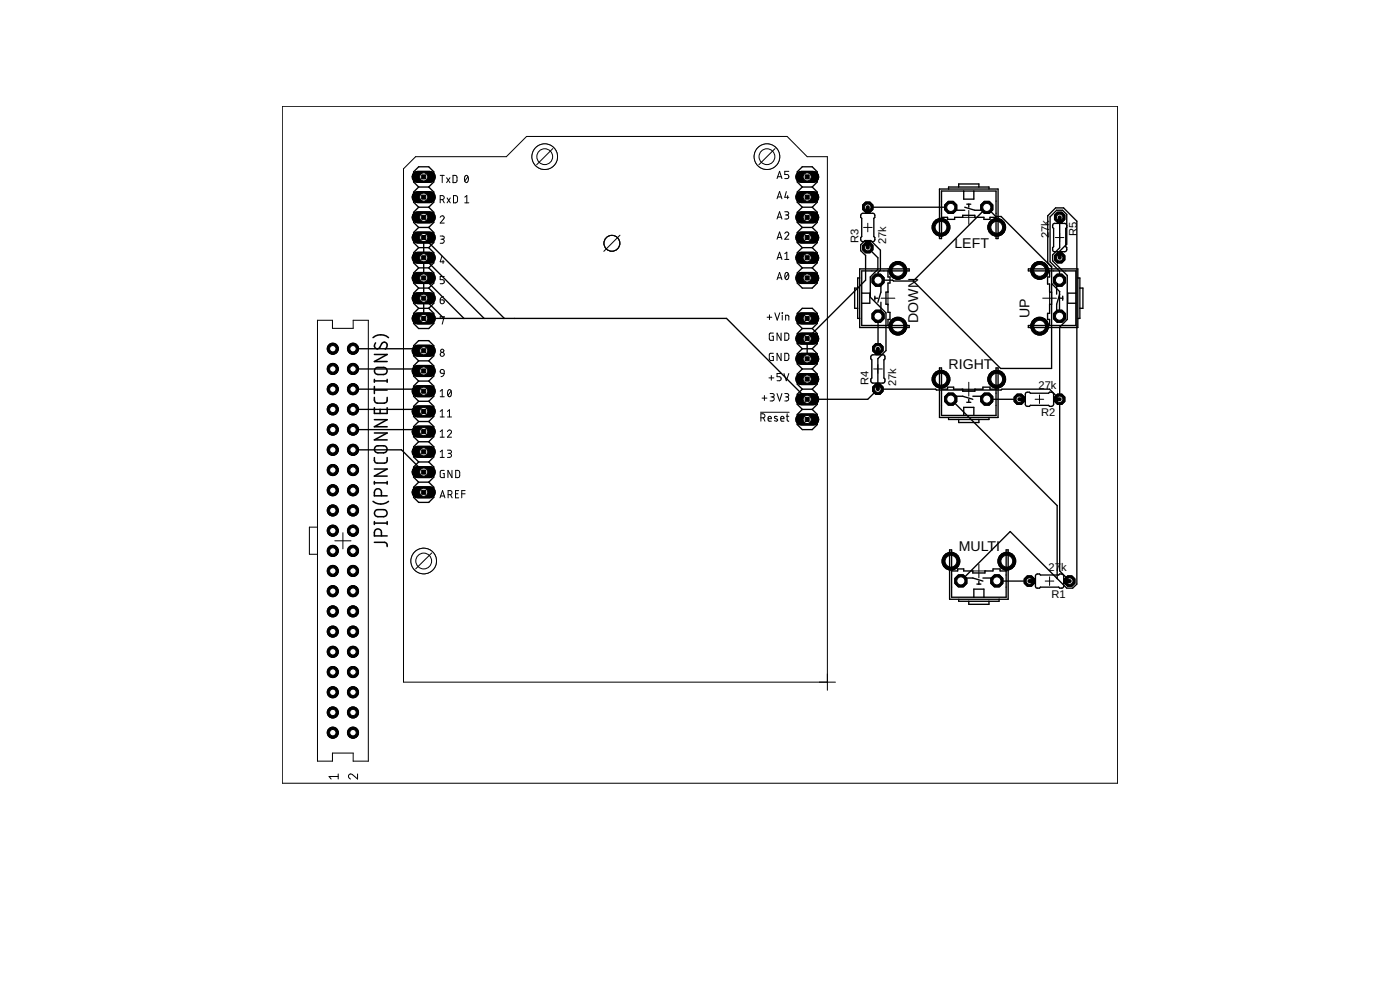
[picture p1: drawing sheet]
<svg xmlns="http://www.w3.org/2000/svg" width="176mm" height="125mm" viewBox="0 0 176 125" stroke-linecap="round" stroke-linejoin="round" font-family="sans-serif">
<defs><g id="words">
<g font-size="1.8">
<text x="120" y="31.1">LEFT</text>
<text x="115.5" y="40.6" transform="rotate(-90 115.5 40.6)">DOWN</text>
<text x="129.4" y="40" transform="rotate(-90 129.4 40)">UP</text>
<text x="119.3" y="46.4">RIGHT</text>
<text x="120.5" y="69.2">MULTI</text>
</g>
<g font-size="1.4">
<text x="131.9" y="30" transform="rotate(-90 131.9 30)">27k</text>
<text x="135.4" y="29.6" transform="rotate(-90 135.4 29.6)">R5</text>
<text x="108" y="30.6" transform="rotate(-90 108 30.6)">R3</text>
<text x="111.4" y="30.7" transform="rotate(-90 111.4 30.7)">27k</text>
<text x="109.2" y="48.4" transform="rotate(-90 109.2 48.4)">R4</text>
<text x="112.7" y="48.5" transform="rotate(-90 112.7 48.5)">27k</text>
<text x="130.6" y="48.8">27k</text>
<text x="130.9" y="52.3">R2</text>
<text x="131.9" y="71.7">27</text>
<text x="133.4" y="71.7">k</text>
<text x="132.2" y="75.2">R1</text>
</g>
</g></defs>
<circle cx="41.8" cy="92.1" r=".7" fill="#000" stroke="#000" stroke-width=".13"/>
<circle cx="41.8" cy="92.1" r=".4" fill="#fff" stroke="#000" stroke-width=".13"/>
<circle cx="44.4" cy="92.1" r=".7" fill="#000" stroke="#000" stroke-width=".13"/>
<circle cx="44.4" cy="92.1" r=".4" fill="#fff" stroke="#000" stroke-width=".13"/>
<circle cx="41.8" cy="89.5" r=".7" fill="#000" stroke="#000" stroke-width=".13"/>
<circle cx="41.8" cy="89.5" r=".4" fill="#fff" stroke="#000" stroke-width=".13"/>
<circle cx="44.4" cy="89.5" r=".7" fill="#000" stroke="#000" stroke-width=".13"/>
<circle cx="44.4" cy="89.5" r=".4" fill="#fff" stroke="#000" stroke-width=".13"/>
<circle cx="41.8" cy="87" r=".7" fill="#000" stroke="#000" stroke-width=".13"/>
<circle cx="41.8" cy="87" r=".4" fill="#fff" stroke="#000" stroke-width=".13"/>
<circle cx="44.4" cy="87" r=".7" fill="#000" stroke="#000" stroke-width=".13"/>
<circle cx="44.4" cy="87" r=".4" fill="#fff" stroke="#000" stroke-width=".13"/>
<circle cx="41.8" cy="84.4" r=".7" fill="#000" stroke="#000" stroke-width=".13"/>
<circle cx="41.8" cy="84.4" r=".4" fill="#fff" stroke="#000" stroke-width=".13"/>
<circle cx="44.4" cy="84.4" r=".7" fill="#000" stroke="#000" stroke-width=".13"/>
<circle cx="44.4" cy="84.4" r=".4" fill="#fff" stroke="#000" stroke-width=".13"/>
<circle cx="41.8" cy="81.9" r=".7" fill="#000" stroke="#000" stroke-width=".13"/>
<circle cx="41.8" cy="81.9" r=".4" fill="#fff" stroke="#000" stroke-width=".13"/>
<circle cx="44.4" cy="81.9" r=".7" fill="#000" stroke="#000" stroke-width=".13"/>
<circle cx="44.4" cy="81.9" r=".4" fill="#fff" stroke="#000" stroke-width=".13"/>
<circle cx="41.8" cy="79.4" r=".7" fill="#000" stroke="#000" stroke-width=".13"/>
<circle cx="41.8" cy="79.4" r=".4" fill="#fff" stroke="#000" stroke-width=".13"/>
<circle cx="44.4" cy="79.4" r=".7" fill="#000" stroke="#000" stroke-width=".13"/>
<circle cx="44.4" cy="79.4" r=".4" fill="#fff" stroke="#000" stroke-width=".13"/>
<circle cx="41.8" cy="76.8" r=".7" fill="#000" stroke="#000" stroke-width=".13"/>
<circle cx="41.8" cy="76.8" r=".4" fill="#fff" stroke="#000" stroke-width=".13"/>
<circle cx="44.4" cy="76.8" r=".7" fill="#000" stroke="#000" stroke-width=".13"/>
<circle cx="44.4" cy="76.8" r=".4" fill="#fff" stroke="#000" stroke-width=".13"/>
<circle cx="41.8" cy="74.3" r=".7" fill="#000" stroke="#000" stroke-width=".13"/>
<circle cx="41.8" cy="74.3" r=".4" fill="#fff" stroke="#000" stroke-width=".13"/>
<circle cx="44.4" cy="74.3" r=".7" fill="#000" stroke="#000" stroke-width=".13"/>
<circle cx="44.4" cy="74.3" r=".4" fill="#fff" stroke="#000" stroke-width=".13"/>
<circle cx="41.8" cy="71.7" r=".7" fill="#000" stroke="#000" stroke-width=".13"/>
<circle cx="41.8" cy="71.7" r=".4" fill="#fff" stroke="#000" stroke-width=".13"/>
<circle cx="44.4" cy="71.7" r=".7" fill="#000" stroke="#000" stroke-width=".13"/>
<circle cx="44.4" cy="71.7" r=".4" fill="#fff" stroke="#000" stroke-width=".13"/>
<circle cx="41.8" cy="69.2" r=".7" fill="#000" stroke="#000" stroke-width=".13"/>
<circle cx="41.8" cy="69.2" r=".4" fill="#fff" stroke="#000" stroke-width=".13"/>
<circle cx="44.4" cy="69.2" r=".7" fill="#000" stroke="#000" stroke-width=".13"/>
<circle cx="44.4" cy="69.2" r=".4" fill="#fff" stroke="#000" stroke-width=".13"/>
<circle cx="41.8" cy="66.7" r=".7" fill="#000" stroke="#000" stroke-width=".13"/>
<circle cx="41.8" cy="66.7" r=".4" fill="#fff" stroke="#000" stroke-width=".13"/>
<circle cx="44.4" cy="66.7" r=".7" fill="#000" stroke="#000" stroke-width=".13"/>
<circle cx="44.4" cy="66.7" r=".4" fill="#fff" stroke="#000" stroke-width=".13"/>
<circle cx="41.8" cy="64.1" r=".7" fill="#000" stroke="#000" stroke-width=".13"/>
<circle cx="41.8" cy="64.1" r=".4" fill="#fff" stroke="#000" stroke-width=".13"/>
<circle cx="44.4" cy="64.1" r=".7" fill="#000" stroke="#000" stroke-width=".13"/>
<circle cx="44.4" cy="64.1" r=".4" fill="#fff" stroke="#000" stroke-width=".13"/>
<circle cx="41.8" cy="61.6" r=".7" fill="#000" stroke="#000" stroke-width=".13"/>
<circle cx="41.8" cy="61.6" r=".4" fill="#fff" stroke="#000" stroke-width=".13"/>
<circle cx="44.4" cy="61.6" r=".7" fill="#000" stroke="#000" stroke-width=".13"/>
<circle cx="44.4" cy="61.6" r=".4" fill="#fff" stroke="#000" stroke-width=".13"/>
<circle cx="41.8" cy="59.1" r=".7" fill="#000" stroke="#000" stroke-width=".13"/>
<circle cx="41.8" cy="59.1" r=".4" fill="#fff" stroke="#000" stroke-width=".13"/>
<circle cx="44.4" cy="59.1" r=".7" fill="#000" stroke="#000" stroke-width=".13"/>
<circle cx="44.4" cy="59.1" r=".4" fill="#fff" stroke="#000" stroke-width=".13"/>
<circle cx="41.8" cy="56.5" r=".7" fill="#000" stroke="#000" stroke-width=".13"/>
<circle cx="41.8" cy="56.5" r=".4" fill="#fff" stroke="#000" stroke-width=".13"/>
<circle cx="44.4" cy="56.5" r=".7" fill="#000" stroke="#000" stroke-width=".13"/>
<circle cx="44.4" cy="56.5" r=".4" fill="#fff" stroke="#000" stroke-width=".13"/>
<circle cx="41.8" cy="54" r=".7" fill="#000" stroke="#000" stroke-width=".13"/>
<circle cx="41.8" cy="54" r=".4" fill="#fff" stroke="#000" stroke-width=".13"/>
<circle cx="44.4" cy="54" r=".7" fill="#000" stroke="#000" stroke-width=".13"/>
<circle cx="44.4" cy="54" r=".4" fill="#fff" stroke="#000" stroke-width=".13"/>
<circle cx="41.8" cy="51.4" r=".7" fill="#000" stroke="#000" stroke-width=".13"/>
<circle cx="41.8" cy="51.4" r=".4" fill="#fff" stroke="#000" stroke-width=".13"/>
<circle cx="44.4" cy="51.4" r=".7" fill="#000" stroke="#000" stroke-width=".13"/>
<circle cx="44.4" cy="51.4" r=".4" fill="#fff" stroke="#000" stroke-width=".13"/>
<circle cx="41.8" cy="48.9" r=".7" fill="#000" stroke="#000" stroke-width=".13"/>
<circle cx="41.8" cy="48.9" r=".4" fill="#fff" stroke="#000" stroke-width=".13"/>
<circle cx="44.4" cy="48.9" r=".7" fill="#000" stroke="#000" stroke-width=".13"/>
<circle cx="44.4" cy="48.9" r=".4" fill="#fff" stroke="#000" stroke-width=".13"/>
<circle cx="41.8" cy="46.4" r=".7" fill="#000" stroke="#000" stroke-width=".13"/>
<circle cx="41.8" cy="46.4" r=".4" fill="#fff" stroke="#000" stroke-width=".13"/>
<circle cx="44.4" cy="46.4" r=".7" fill="#000" stroke="#000" stroke-width=".13"/>
<circle cx="44.4" cy="46.4" r=".4" fill="#fff" stroke="#000" stroke-width=".13"/>
<circle cx="41.8" cy="43.8" r=".7" fill="#000" stroke="#000" stroke-width=".13"/>
<circle cx="41.8" cy="43.8" r=".4" fill="#fff" stroke="#000" stroke-width=".13"/>
<circle cx="44.4" cy="43.8" r=".7" fill="#000" stroke="#000" stroke-width=".13"/>
<circle cx="44.4" cy="43.8" r=".4" fill="#fff" stroke="#000" stroke-width=".13"/>
<circle cx="134.5" cy="73" r=".71" fill="#000" stroke="#000" stroke-width=".13"/>
<circle cx="134.5" cy="73" r=".4" fill="#fff" stroke="#000" stroke-width=".13"/>
<circle cx="129.4" cy="73" r=".71" fill="#000" stroke="#000" stroke-width=".13"/>
<circle cx="129.4" cy="73" r=".4" fill="#fff" stroke="#000" stroke-width=".13"/>
<circle cx="133.2" cy="50.2" r=".71" fill="#000" stroke="#000" stroke-width=".13"/>
<circle cx="133.2" cy="50.2" r=".4" fill="#fff" stroke="#000" stroke-width=".13"/>
<circle cx="128.2" cy="50.2" r=".71" fill="#000" stroke="#000" stroke-width=".13"/>
<circle cx="128.2" cy="50.2" r=".4" fill="#fff" stroke="#000" stroke-width=".13"/>
<circle cx="109.1" cy="31.1" r=".71" fill="#000" stroke="#000" stroke-width=".13"/>
<circle cx="109.1" cy="31.1" r=".4" fill="#fff" stroke="#000" stroke-width=".13"/>
<circle cx="109.1" cy="26" r=".71" fill="#000" stroke="#000" stroke-width=".13"/>
<circle cx="109.1" cy="26" r=".4" fill="#fff" stroke="#000" stroke-width=".13"/>
<circle cx="110.4" cy="48.9" r=".71" fill="#000" stroke="#000" stroke-width=".13"/>
<circle cx="110.4" cy="48.9" r=".4" fill="#fff" stroke="#000" stroke-width=".13"/>
<circle cx="110.4" cy="43.8" r=".71" fill="#000" stroke="#000" stroke-width=".13"/>
<circle cx="110.4" cy="43.8" r=".4" fill="#fff" stroke="#000" stroke-width=".13"/>
<circle cx="133.2" cy="27.3" r=".71" fill="#000" stroke="#000" stroke-width=".13"/>
<circle cx="133.2" cy="27.3" r=".4" fill="#fff" stroke="#000" stroke-width=".13"/>
<circle cx="133.2" cy="32.4" r=".71" fill="#000" stroke="#000" stroke-width=".13"/>
<circle cx="133.2" cy="32.4" r=".4" fill="#fff" stroke="#000" stroke-width=".13"/>
<path d="M52.5 61.8h1.5" fill="none" stroke="#000" stroke-width="1.5"/>
<circle cx="53.3" cy="61.8" r=".51" fill="#fff" stroke="#000" stroke-width=".13"/>
<path d="M52.5 59.3h1.5" fill="none" stroke="#000" stroke-width="1.5"/>
<circle cx="53.3" cy="59.3" r=".51" fill="#fff" stroke="#000" stroke-width=".13"/>
<path d="M52.5 56.8h1.5" fill="none" stroke="#000" stroke-width="1.5"/>
<circle cx="53.3" cy="56.8" r=".51" fill="#fff" stroke="#000" stroke-width=".13"/>
<path d="M52.5 54.2h1.5" fill="none" stroke="#000" stroke-width="1.5"/>
<circle cx="53.3" cy="54.2" r=".51" fill="#fff" stroke="#000" stroke-width=".13"/>
<path d="M52.5 51.7h1.5" fill="none" stroke="#000" stroke-width="1.5"/>
<circle cx="53.3" cy="51.7" r=".51" fill="#fff" stroke="#000" stroke-width=".13"/>
<path d="M52.5 49.1h1.5" fill="none" stroke="#000" stroke-width="1.5"/>
<circle cx="53.3" cy="49.1" r=".51" fill="#fff" stroke="#000" stroke-width=".13"/>
<path d="M52.5 46.6h1.5" fill="none" stroke="#000" stroke-width="1.5"/>
<circle cx="53.3" cy="46.6" r=".51" fill="#fff" stroke="#000" stroke-width=".13"/>
<path d="M52.5 44.1h1.5" fill="none" stroke="#000" stroke-width="1.5"/>
<circle cx="53.3" cy="44.1" r=".51" fill="#fff" stroke="#000" stroke-width=".13"/>
<path d="M52.5 40h1.5" fill="none" stroke="#000" stroke-width="1.5"/>
<circle cx="53.3" cy="40" r=".51" fill="#fff" stroke="#000" stroke-width=".13"/>
<path d="M52.5 37.5h1.5" fill="none" stroke="#000" stroke-width="1.5"/>
<circle cx="53.3" cy="37.5" r=".51" fill="#fff" stroke="#000" stroke-width=".13"/>
<path d="M52.5 34.9h1.5" fill="none" stroke="#000" stroke-width="1.5"/>
<circle cx="53.3" cy="34.9" r=".51" fill="#fff" stroke="#000" stroke-width=".13"/>
<path d="M52.5 32.4h1.5" fill="none" stroke="#000" stroke-width="1.5"/>
<circle cx="53.3" cy="32.4" r=".51" fill="#fff" stroke="#000" stroke-width=".13"/>
<path d="M52.5 29.8h1.5" fill="none" stroke="#000" stroke-width="1.5"/>
<circle cx="53.3" cy="29.8" r=".51" fill="#fff" stroke="#000" stroke-width=".13"/>
<path d="M52.5 27.3h1.5" fill="none" stroke="#000" stroke-width="1.5"/>
<circle cx="53.3" cy="27.3" r=".51" fill="#fff" stroke="#000" stroke-width=".13"/>
<path d="M52.5 24.8h1.5" fill="none" stroke="#000" stroke-width="1.5"/>
<circle cx="53.3" cy="24.8" r=".51" fill="#fff" stroke="#000" stroke-width=".13"/>
<path d="M52.5 22.2h1.5" fill="none" stroke="#000" stroke-width="1.5"/>
<circle cx="53.3" cy="22.2" r=".51" fill="#fff" stroke="#000" stroke-width=".13"/>
<path d="M100.8 52.7h1.5" fill="none" stroke="#000" stroke-width="1.5"/>
<circle cx="101.5" cy="52.7" r=".51" fill="#fff" stroke="#000" stroke-width=".13"/>
<path d="M100.8 50.2h1.5" fill="none" stroke="#000" stroke-width="1.5"/>
<circle cx="101.5" cy="50.2" r=".51" fill="#fff" stroke="#000" stroke-width=".13"/>
<path d="M100.8 47.6h1.5" fill="none" stroke="#000" stroke-width="1.5"/>
<circle cx="101.5" cy="47.6" r=".51" fill="#fff" stroke="#000" stroke-width=".13"/>
<path d="M100.8 45.1h1.5" fill="none" stroke="#000" stroke-width="1.5"/>
<circle cx="101.5" cy="45.1" r=".51" fill="#fff" stroke="#000" stroke-width=".13"/>
<path d="M100.8 42.5h1.5" fill="none" stroke="#000" stroke-width="1.5"/>
<circle cx="101.5" cy="42.5" r=".51" fill="#fff" stroke="#000" stroke-width=".13"/>
<path d="M100.8 40h1.5" fill="none" stroke="#000" stroke-width="1.5"/>
<circle cx="101.5" cy="40" r=".51" fill="#fff" stroke="#000" stroke-width=".13"/>
<path d="M100.8 34.9h1.5" fill="none" stroke="#000" stroke-width="1.5"/>
<circle cx="101.5" cy="34.9" r=".51" fill="#fff" stroke="#000" stroke-width=".13"/>
<path d="M100.8 32.4h1.5" fill="none" stroke="#000" stroke-width="1.5"/>
<circle cx="101.5" cy="32.4" r=".51" fill="#fff" stroke="#000" stroke-width=".13"/>
<path d="M100.8 29.8h1.5" fill="none" stroke="#000" stroke-width="1.5"/>
<circle cx="101.5" cy="29.8" r=".51" fill="#fff" stroke="#000" stroke-width=".13"/>
<path d="M100.8 27.3h1.5" fill="none" stroke="#000" stroke-width="1.5"/>
<circle cx="101.5" cy="27.3" r=".51" fill="#fff" stroke="#000" stroke-width=".13"/>
<path d="M100.8 24.8h1.5" fill="none" stroke="#000" stroke-width="1.5"/>
<circle cx="101.5" cy="24.8" r=".51" fill="#fff" stroke="#000" stroke-width=".13"/>
<path d="M100.8 22.2h1.5" fill="none" stroke="#000" stroke-width="1.5"/>
<circle cx="101.5" cy="22.2" r=".51" fill="#fff" stroke="#000" stroke-width=".13"/>
<circle cx="133.2" cy="39.7" r=".83" fill="#000" stroke="#000" stroke-width=".13"/>
<circle cx="133.2" cy="39.7" r=".51" fill="#fff" stroke="#000" stroke-width=".13"/>
<circle cx="133.2" cy="35.2" r=".83" fill="#000" stroke="#000" stroke-width=".13"/>
<circle cx="133.2" cy="35.2" r=".51" fill="#fff" stroke="#000" stroke-width=".13"/>
<circle cx="130.7" cy="41" r="1.12" fill="#000" stroke="#000" stroke-width=".13"/>
<circle cx="130.7" cy="41" r=".74" fill="#fff" stroke="#000" stroke-width=".13"/>
<circle cx="130.7" cy="34" r="1.12" fill="#000" stroke="#000" stroke-width=".13"/>
<circle cx="130.7" cy="34" r=".74" fill="#fff" stroke="#000" stroke-width=".13"/>
<circle cx="110.4" cy="35.2" r=".83" fill="#000" stroke="#000" stroke-width=".13"/>
<circle cx="110.4" cy="35.2" r=".51" fill="#fff" stroke="#000" stroke-width=".13"/>
<circle cx="110.4" cy="39.7" r=".83" fill="#000" stroke="#000" stroke-width=".13"/>
<circle cx="110.4" cy="39.7" r=".51" fill="#fff" stroke="#000" stroke-width=".13"/>
<circle cx="112.9" cy="34" r="1.12" fill="#000" stroke="#000" stroke-width=".13"/>
<circle cx="112.9" cy="34" r=".74" fill="#fff" stroke="#000" stroke-width=".13"/>
<circle cx="112.9" cy="41" r="1.12" fill="#000" stroke="#000" stroke-width=".13"/>
<circle cx="112.9" cy="41" r=".74" fill="#fff" stroke="#000" stroke-width=".13"/>
<circle cx="119.5" cy="50.1" r=".83" fill="#000" stroke="#000" stroke-width=".13"/>
<circle cx="119.5" cy="50.1" r=".51" fill="#fff" stroke="#000" stroke-width=".13"/>
<circle cx="124.1" cy="50.1" r=".83" fill="#000" stroke="#000" stroke-width=".13"/>
<circle cx="124.1" cy="50.1" r=".51" fill="#fff" stroke="#000" stroke-width=".13"/>
<circle cx="118.3" cy="47.6" r="1.12" fill="#000" stroke="#000" stroke-width=".13"/>
<circle cx="118.3" cy="47.6" r=".74" fill="#fff" stroke="#000" stroke-width=".13"/>
<circle cx="125.3" cy="47.6" r="1.12" fill="#000" stroke="#000" stroke-width=".13"/>
<circle cx="125.3" cy="47.6" r=".74" fill="#fff" stroke="#000" stroke-width=".13"/>
<circle cx="124.1" cy="26.1" r=".83" fill="#000" stroke="#000" stroke-width=".13"/>
<circle cx="124.1" cy="26.1" r=".51" fill="#fff" stroke="#000" stroke-width=".13"/>
<circle cx="119.5" cy="26.1" r=".83" fill="#000" stroke="#000" stroke-width=".13"/>
<circle cx="119.5" cy="26.1" r=".51" fill="#fff" stroke="#000" stroke-width=".13"/>
<circle cx="125.3" cy="28.6" r="1.12" fill="#000" stroke="#000" stroke-width=".13"/>
<circle cx="125.3" cy="28.6" r=".74" fill="#fff" stroke="#000" stroke-width=".13"/>
<circle cx="118.3" cy="28.6" r="1.12" fill="#000" stroke="#000" stroke-width=".13"/>
<circle cx="118.3" cy="28.6" r=".74" fill="#fff" stroke="#000" stroke-width=".13"/>
<circle cx="120.8" cy="73" r=".83" fill="#000" stroke="#000" stroke-width=".13"/>
<circle cx="120.8" cy="73" r=".51" fill="#fff" stroke="#000" stroke-width=".13"/>
<circle cx="125.3" cy="73" r=".83" fill="#000" stroke="#000" stroke-width=".13"/>
<circle cx="125.3" cy="73" r=".51" fill="#fff" stroke="#000" stroke-width=".13"/>
<circle cx="119.6" cy="70.5" r="1.12" fill="#000" stroke="#000" stroke-width=".13"/>
<circle cx="119.6" cy="70.5" r=".74" fill="#fff" stroke="#000" stroke-width=".13"/>
<circle cx="126.6" cy="70.5" r="1.12" fill="#000" stroke="#000" stroke-width=".13"/>
<circle cx="126.6" cy="70.5" r=".74" fill="#fff" stroke="#000" stroke-width=".13"/>
<g fill="none" stroke="#000" stroke-width=".17">
<path d="M53.3 37.5l2.5 2.5M53.3 34.9l5 5.1M53.3 32.4l7.6 7.6M109.1 31.1l1.3 1.3v1.4l-1 1v2.5l2 2v4.7l-1 1.1v3.8M109.1 26l10.4 .1M110.4 39.7v4.1M114.8 35.3l-4.4-.1v-1l.3-.2v-2.6l-1.2-1.2h-.7l-.6 .6v.7l.6 .6v3.1l-7.3 7.3v2.6M114.8 35.3l11 11h6.4v-12.8l-.5-.5v-5.9l1-1h1l1.7 1.7v45.6l-.5 .5h-.8l-7.1-7.1-6.2 6.2M132.2 33.5l-6.3-6.3h-.7l-1.1-1.1-9.3 9.2M132.2 35.6l1 1v3.1M133.2 32.4v-.8l.9-.9v-3.8l-.5-.5h-.7l-.9 .8v5.7l1.2 1.2v1.1M133.2 27.3v3.8l-.8 .9v.8l1.8 1.8v5.5l-1 1v30.6l1.3 1.3"/>
<path d="M44.4 43.8h8.6l.3 .3M44.4 46.4h8.6l.3 .2M44.4 48.9h8.6l.3 .2M44.4 51.4h8.6l.3 .3M44.4 54h8.6l.3 .2M44.4 56.5h6.1l2.8 2.8M63.4 40l-10.1-10.2v10.2h38.1l10.1 10.2h7.6l1.3-1.3M110.4 48.9h7.2l.2 .1 14.2-.1 1.2 1.3M119.5 50.1l13.4 13.4v9.2M124.1 50.1l4.1 .1M125.3 73h.1M125.4 73h4"/>
</g>
<circle cx="41.8" cy="92.1" r=".7" fill="#000" stroke="#000" stroke-width=".13"/>
<circle cx="41.8" cy="92.1" r=".4" fill="#fff" stroke="#000" stroke-width=".13"/>
<circle cx="44.4" cy="92.1" r=".7" fill="#000" stroke="#000" stroke-width=".13"/>
<circle cx="44.4" cy="92.1" r=".4" fill="#fff" stroke="#000" stroke-width=".13"/>
<circle cx="41.8" cy="89.5" r=".7" fill="#000" stroke="#000" stroke-width=".13"/>
<circle cx="41.8" cy="89.5" r=".4" fill="#fff" stroke="#000" stroke-width=".13"/>
<circle cx="44.4" cy="89.5" r=".7" fill="#000" stroke="#000" stroke-width=".13"/>
<circle cx="44.4" cy="89.5" r=".4" fill="#fff" stroke="#000" stroke-width=".13"/>
<circle cx="41.8" cy="87" r=".7" fill="#000" stroke="#000" stroke-width=".13"/>
<circle cx="41.8" cy="87" r=".4" fill="#fff" stroke="#000" stroke-width=".13"/>
<circle cx="44.4" cy="87" r=".7" fill="#000" stroke="#000" stroke-width=".13"/>
<circle cx="44.4" cy="87" r=".4" fill="#fff" stroke="#000" stroke-width=".13"/>
<circle cx="41.8" cy="84.4" r=".7" fill="#000" stroke="#000" stroke-width=".13"/>
<circle cx="41.8" cy="84.4" r=".4" fill="#fff" stroke="#000" stroke-width=".13"/>
<circle cx="44.4" cy="84.4" r=".7" fill="#000" stroke="#000" stroke-width=".13"/>
<circle cx="44.4" cy="84.4" r=".4" fill="#fff" stroke="#000" stroke-width=".13"/>
<circle cx="41.8" cy="81.9" r=".7" fill="#000" stroke="#000" stroke-width=".13"/>
<circle cx="41.8" cy="81.9" r=".4" fill="#fff" stroke="#000" stroke-width=".13"/>
<circle cx="44.4" cy="81.9" r=".7" fill="#000" stroke="#000" stroke-width=".13"/>
<circle cx="44.4" cy="81.9" r=".4" fill="#fff" stroke="#000" stroke-width=".13"/>
<circle cx="41.8" cy="79.4" r=".7" fill="#000" stroke="#000" stroke-width=".13"/>
<circle cx="41.8" cy="79.4" r=".4" fill="#fff" stroke="#000" stroke-width=".13"/>
<circle cx="44.4" cy="79.4" r=".7" fill="#000" stroke="#000" stroke-width=".13"/>
<circle cx="44.4" cy="79.4" r=".4" fill="#fff" stroke="#000" stroke-width=".13"/>
<circle cx="41.8" cy="76.8" r=".7" fill="#000" stroke="#000" stroke-width=".13"/>
<circle cx="41.8" cy="76.8" r=".4" fill="#fff" stroke="#000" stroke-width=".13"/>
<circle cx="44.4" cy="76.8" r=".7" fill="#000" stroke="#000" stroke-width=".13"/>
<circle cx="44.4" cy="76.8" r=".4" fill="#fff" stroke="#000" stroke-width=".13"/>
<circle cx="41.8" cy="74.3" r=".7" fill="#000" stroke="#000" stroke-width=".13"/>
<circle cx="41.8" cy="74.3" r=".4" fill="#fff" stroke="#000" stroke-width=".13"/>
<circle cx="44.4" cy="74.3" r=".7" fill="#000" stroke="#000" stroke-width=".13"/>
<circle cx="44.4" cy="74.3" r=".4" fill="#fff" stroke="#000" stroke-width=".13"/>
<circle cx="41.8" cy="71.7" r=".7" fill="#000" stroke="#000" stroke-width=".13"/>
<circle cx="41.8" cy="71.7" r=".4" fill="#fff" stroke="#000" stroke-width=".13"/>
<circle cx="44.4" cy="71.7" r=".7" fill="#000" stroke="#000" stroke-width=".13"/>
<circle cx="44.4" cy="71.7" r=".4" fill="#fff" stroke="#000" stroke-width=".13"/>
<circle cx="41.8" cy="69.2" r=".7" fill="#000" stroke="#000" stroke-width=".13"/>
<circle cx="41.8" cy="69.2" r=".4" fill="#fff" stroke="#000" stroke-width=".13"/>
<circle cx="44.4" cy="69.2" r=".7" fill="#000" stroke="#000" stroke-width=".13"/>
<circle cx="44.4" cy="69.2" r=".4" fill="#fff" stroke="#000" stroke-width=".13"/>
<circle cx="41.8" cy="66.7" r=".7" fill="#000" stroke="#000" stroke-width=".13"/>
<circle cx="41.8" cy="66.7" r=".4" fill="#fff" stroke="#000" stroke-width=".13"/>
<circle cx="44.4" cy="66.7" r=".7" fill="#000" stroke="#000" stroke-width=".13"/>
<circle cx="44.4" cy="66.7" r=".4" fill="#fff" stroke="#000" stroke-width=".13"/>
<circle cx="41.8" cy="64.1" r=".7" fill="#000" stroke="#000" stroke-width=".13"/>
<circle cx="41.8" cy="64.1" r=".4" fill="#fff" stroke="#000" stroke-width=".13"/>
<circle cx="44.4" cy="64.1" r=".7" fill="#000" stroke="#000" stroke-width=".13"/>
<circle cx="44.4" cy="64.1" r=".4" fill="#fff" stroke="#000" stroke-width=".13"/>
<circle cx="41.8" cy="61.6" r=".7" fill="#000" stroke="#000" stroke-width=".13"/>
<circle cx="41.8" cy="61.6" r=".4" fill="#fff" stroke="#000" stroke-width=".13"/>
<circle cx="44.4" cy="61.6" r=".7" fill="#000" stroke="#000" stroke-width=".13"/>
<circle cx="44.4" cy="61.6" r=".4" fill="#fff" stroke="#000" stroke-width=".13"/>
<circle cx="41.8" cy="59.1" r=".7" fill="#000" stroke="#000" stroke-width=".13"/>
<circle cx="41.8" cy="59.1" r=".4" fill="#fff" stroke="#000" stroke-width=".13"/>
<circle cx="44.4" cy="59.1" r=".7" fill="#000" stroke="#000" stroke-width=".13"/>
<circle cx="44.4" cy="59.1" r=".4" fill="#fff" stroke="#000" stroke-width=".13"/>
<circle cx="41.8" cy="56.5" r=".7" fill="#000" stroke="#000" stroke-width=".13"/>
<circle cx="41.8" cy="56.5" r=".4" fill="#fff" stroke="#000" stroke-width=".13"/>
<circle cx="44.4" cy="56.5" r=".7" fill="#000" stroke="#000" stroke-width=".13"/>
<circle cx="44.4" cy="56.5" r=".4" fill="#fff" stroke="#000" stroke-width=".13"/>
<circle cx="41.8" cy="54" r=".7" fill="#000" stroke="#000" stroke-width=".13"/>
<circle cx="41.8" cy="54" r=".4" fill="#fff" stroke="#000" stroke-width=".13"/>
<circle cx="44.4" cy="54" r=".7" fill="#000" stroke="#000" stroke-width=".13"/>
<circle cx="44.4" cy="54" r=".4" fill="#fff" stroke="#000" stroke-width=".13"/>
<circle cx="41.8" cy="51.4" r=".7" fill="#000" stroke="#000" stroke-width=".13"/>
<circle cx="41.8" cy="51.4" r=".4" fill="#fff" stroke="#000" stroke-width=".13"/>
<circle cx="44.4" cy="51.4" r=".7" fill="#000" stroke="#000" stroke-width=".13"/>
<circle cx="44.4" cy="51.4" r=".4" fill="#fff" stroke="#000" stroke-width=".13"/>
<circle cx="41.8" cy="48.9" r=".7" fill="#000" stroke="#000" stroke-width=".13"/>
<circle cx="41.8" cy="48.9" r=".4" fill="#fff" stroke="#000" stroke-width=".13"/>
<circle cx="44.4" cy="48.9" r=".7" fill="#000" stroke="#000" stroke-width=".13"/>
<circle cx="44.4" cy="48.9" r=".4" fill="#fff" stroke="#000" stroke-width=".13"/>
<circle cx="41.8" cy="46.4" r=".7" fill="#000" stroke="#000" stroke-width=".13"/>
<circle cx="41.8" cy="46.4" r=".4" fill="#fff" stroke="#000" stroke-width=".13"/>
<circle cx="44.4" cy="46.4" r=".7" fill="#000" stroke="#000" stroke-width=".13"/>
<circle cx="44.4" cy="46.4" r=".4" fill="#fff" stroke="#000" stroke-width=".13"/>
<circle cx="41.8" cy="43.8" r=".7" fill="#000" stroke="#000" stroke-width=".13"/>
<circle cx="41.8" cy="43.8" r=".4" fill="#fff" stroke="#000" stroke-width=".13"/>
<circle cx="44.4" cy="43.8" r=".7" fill="#000" stroke="#000" stroke-width=".13"/>
<circle cx="44.4" cy="43.8" r=".4" fill="#fff" stroke="#000" stroke-width=".13"/>
<circle cx="134.5" cy="73" r=".71" fill="#000" stroke="#000" stroke-width=".13"/>
<circle cx="134.5" cy="73" r=".4" fill="#fff" stroke="#000" stroke-width=".13"/>
<circle cx="129.4" cy="73" r=".71" fill="#000" stroke="#000" stroke-width=".13"/>
<circle cx="129.4" cy="73" r=".4" fill="#fff" stroke="#000" stroke-width=".13"/>
<circle cx="133.2" cy="50.2" r=".71" fill="#000" stroke="#000" stroke-width=".13"/>
<circle cx="133.2" cy="50.2" r=".4" fill="#fff" stroke="#000" stroke-width=".13"/>
<circle cx="128.2" cy="50.2" r=".71" fill="#000" stroke="#000" stroke-width=".13"/>
<circle cx="128.2" cy="50.2" r=".4" fill="#fff" stroke="#000" stroke-width=".13"/>
<circle cx="109.1" cy="31.1" r=".71" fill="#000" stroke="#000" stroke-width=".13"/>
<circle cx="109.1" cy="31.1" r=".4" fill="#fff" stroke="#000" stroke-width=".13"/>
<circle cx="109.1" cy="26" r=".71" fill="#000" stroke="#000" stroke-width=".13"/>
<circle cx="109.1" cy="26" r=".4" fill="#fff" stroke="#000" stroke-width=".13"/>
<circle cx="110.4" cy="48.9" r=".71" fill="#000" stroke="#000" stroke-width=".13"/>
<circle cx="110.4" cy="48.9" r=".4" fill="#fff" stroke="#000" stroke-width=".13"/>
<circle cx="110.4" cy="43.8" r=".71" fill="#000" stroke="#000" stroke-width=".13"/>
<circle cx="110.4" cy="43.8" r=".4" fill="#fff" stroke="#000" stroke-width=".13"/>
<circle cx="133.2" cy="27.3" r=".71" fill="#000" stroke="#000" stroke-width=".13"/>
<circle cx="133.2" cy="27.3" r=".4" fill="#fff" stroke="#000" stroke-width=".13"/>
<circle cx="133.2" cy="32.4" r=".71" fill="#000" stroke="#000" stroke-width=".13"/>
<circle cx="133.2" cy="32.4" r=".4" fill="#fff" stroke="#000" stroke-width=".13"/>
<path d="M52.5 61.8h1.5" fill="none" stroke="#000" stroke-width="1.5"/>
<circle cx="53.3" cy="61.8" r=".51" fill="#fff" stroke="#000" stroke-width=".13"/>
<path d="M52.5 59.3h1.5" fill="none" stroke="#000" stroke-width="1.5"/>
<circle cx="53.3" cy="59.3" r=".51" fill="#fff" stroke="#000" stroke-width=".13"/>
<path d="M52.5 56.8h1.5" fill="none" stroke="#000" stroke-width="1.5"/>
<circle cx="53.3" cy="56.8" r=".51" fill="#fff" stroke="#000" stroke-width=".13"/>
<path d="M52.5 54.2h1.5" fill="none" stroke="#000" stroke-width="1.5"/>
<circle cx="53.3" cy="54.2" r=".51" fill="#fff" stroke="#000" stroke-width=".13"/>
<path d="M52.5 51.7h1.5" fill="none" stroke="#000" stroke-width="1.5"/>
<circle cx="53.3" cy="51.7" r=".51" fill="#fff" stroke="#000" stroke-width=".13"/>
<path d="M52.5 49.1h1.5" fill="none" stroke="#000" stroke-width="1.5"/>
<circle cx="53.3" cy="49.1" r=".51" fill="#fff" stroke="#000" stroke-width=".13"/>
<path d="M52.5 46.6h1.5" fill="none" stroke="#000" stroke-width="1.5"/>
<circle cx="53.3" cy="46.6" r=".51" fill="#fff" stroke="#000" stroke-width=".13"/>
<path d="M52.5 44.1h1.5" fill="none" stroke="#000" stroke-width="1.5"/>
<circle cx="53.3" cy="44.1" r=".51" fill="#fff" stroke="#000" stroke-width=".13"/>
<path d="M52.5 40h1.5" fill="none" stroke="#000" stroke-width="1.5"/>
<circle cx="53.3" cy="40" r=".51" fill="#fff" stroke="#000" stroke-width=".13"/>
<path d="M52.5 37.5h1.5" fill="none" stroke="#000" stroke-width="1.5"/>
<circle cx="53.3" cy="37.5" r=".51" fill="#fff" stroke="#000" stroke-width=".13"/>
<path d="M52.5 34.9h1.5" fill="none" stroke="#000" stroke-width="1.5"/>
<circle cx="53.3" cy="34.9" r=".51" fill="#fff" stroke="#000" stroke-width=".13"/>
<path d="M52.5 32.4h1.5" fill="none" stroke="#000" stroke-width="1.5"/>
<circle cx="53.3" cy="32.4" r=".51" fill="#fff" stroke="#000" stroke-width=".13"/>
<path d="M52.5 29.8h1.5" fill="none" stroke="#000" stroke-width="1.5"/>
<circle cx="53.3" cy="29.8" r=".51" fill="#fff" stroke="#000" stroke-width=".13"/>
<path d="M52.5 27.3h1.5" fill="none" stroke="#000" stroke-width="1.5"/>
<circle cx="53.3" cy="27.3" r=".51" fill="#fff" stroke="#000" stroke-width=".13"/>
<path d="M52.5 24.8h1.5" fill="none" stroke="#000" stroke-width="1.5"/>
<circle cx="53.3" cy="24.8" r=".51" fill="#fff" stroke="#000" stroke-width=".13"/>
<path d="M52.5 22.2h1.5" fill="none" stroke="#000" stroke-width="1.5"/>
<circle cx="53.3" cy="22.2" r=".51" fill="#fff" stroke="#000" stroke-width=".13"/>
<path d="M100.8 52.7h1.5" fill="none" stroke="#000" stroke-width="1.5"/>
<circle cx="101.5" cy="52.7" r=".51" fill="#fff" stroke="#000" stroke-width=".13"/>
<path d="M100.8 50.2h1.5" fill="none" stroke="#000" stroke-width="1.5"/>
<circle cx="101.5" cy="50.2" r=".51" fill="#fff" stroke="#000" stroke-width=".13"/>
<path d="M100.8 47.6h1.5" fill="none" stroke="#000" stroke-width="1.5"/>
<circle cx="101.5" cy="47.6" r=".51" fill="#fff" stroke="#000" stroke-width=".13"/>
<path d="M100.8 45.1h1.5" fill="none" stroke="#000" stroke-width="1.5"/>
<circle cx="101.5" cy="45.1" r=".51" fill="#fff" stroke="#000" stroke-width=".13"/>
<path d="M100.8 42.5h1.5" fill="none" stroke="#000" stroke-width="1.5"/>
<circle cx="101.5" cy="42.5" r=".51" fill="#fff" stroke="#000" stroke-width=".13"/>
<path d="M100.8 40h1.5" fill="none" stroke="#000" stroke-width="1.5"/>
<circle cx="101.5" cy="40" r=".51" fill="#fff" stroke="#000" stroke-width=".13"/>
<path d="M100.8 34.9h1.5" fill="none" stroke="#000" stroke-width="1.5"/>
<circle cx="101.5" cy="34.9" r=".51" fill="#fff" stroke="#000" stroke-width=".13"/>
<path d="M100.8 32.4h1.5" fill="none" stroke="#000" stroke-width="1.5"/>
<circle cx="101.5" cy="32.4" r=".51" fill="#fff" stroke="#000" stroke-width=".13"/>
<path d="M100.8 29.8h1.5" fill="none" stroke="#000" stroke-width="1.5"/>
<circle cx="101.5" cy="29.8" r=".51" fill="#fff" stroke="#000" stroke-width=".13"/>
<path d="M100.8 27.3h1.5" fill="none" stroke="#000" stroke-width="1.5"/>
<circle cx="101.5" cy="27.3" r=".51" fill="#fff" stroke="#000" stroke-width=".13"/>
<path d="M100.8 24.8h1.5" fill="none" stroke="#000" stroke-width="1.5"/>
<circle cx="101.5" cy="24.8" r=".51" fill="#fff" stroke="#000" stroke-width=".13"/>
<path d="M100.8 22.2h1.5" fill="none" stroke="#000" stroke-width="1.5"/>
<circle cx="101.5" cy="22.2" r=".51" fill="#fff" stroke="#000" stroke-width=".13"/>
<circle cx="133.2" cy="39.7" r=".83" fill="#000" stroke="#000" stroke-width=".13"/>
<circle cx="133.2" cy="39.7" r=".51" fill="#fff" stroke="#000" stroke-width=".13"/>
<circle cx="133.2" cy="35.2" r=".83" fill="#000" stroke="#000" stroke-width=".13"/>
<circle cx="133.2" cy="35.2" r=".51" fill="#fff" stroke="#000" stroke-width=".13"/>
<circle cx="130.7" cy="41" r="1.12" fill="#000" stroke="#000" stroke-width=".13"/>
<circle cx="130.7" cy="41" r=".74" fill="#fff" stroke="#000" stroke-width=".13"/>
<circle cx="130.7" cy="34" r="1.12" fill="#000" stroke="#000" stroke-width=".13"/>
<circle cx="130.7" cy="34" r=".74" fill="#fff" stroke="#000" stroke-width=".13"/>
<circle cx="110.4" cy="35.2" r=".83" fill="#000" stroke="#000" stroke-width=".13"/>
<circle cx="110.4" cy="35.2" r=".51" fill="#fff" stroke="#000" stroke-width=".13"/>
<circle cx="110.4" cy="39.7" r=".83" fill="#000" stroke="#000" stroke-width=".13"/>
<circle cx="110.4" cy="39.7" r=".51" fill="#fff" stroke="#000" stroke-width=".13"/>
<circle cx="112.9" cy="34" r="1.12" fill="#000" stroke="#000" stroke-width=".13"/>
<circle cx="112.9" cy="34" r=".74" fill="#fff" stroke="#000" stroke-width=".13"/>
<circle cx="112.9" cy="41" r="1.12" fill="#000" stroke="#000" stroke-width=".13"/>
<circle cx="112.9" cy="41" r=".74" fill="#fff" stroke="#000" stroke-width=".13"/>
<circle cx="119.5" cy="50.1" r=".83" fill="#000" stroke="#000" stroke-width=".13"/>
<circle cx="119.5" cy="50.1" r=".51" fill="#fff" stroke="#000" stroke-width=".13"/>
<circle cx="124.1" cy="50.1" r=".83" fill="#000" stroke="#000" stroke-width=".13"/>
<circle cx="124.1" cy="50.1" r=".51" fill="#fff" stroke="#000" stroke-width=".13"/>
<circle cx="118.3" cy="47.6" r="1.12" fill="#000" stroke="#000" stroke-width=".13"/>
<circle cx="118.3" cy="47.6" r=".74" fill="#fff" stroke="#000" stroke-width=".13"/>
<circle cx="125.3" cy="47.6" r="1.12" fill="#000" stroke="#000" stroke-width=".13"/>
<circle cx="125.3" cy="47.6" r=".74" fill="#fff" stroke="#000" stroke-width=".13"/>
<circle cx="124.1" cy="26.1" r=".83" fill="#000" stroke="#000" stroke-width=".13"/>
<circle cx="124.1" cy="26.1" r=".51" fill="#fff" stroke="#000" stroke-width=".13"/>
<circle cx="119.5" cy="26.1" r=".83" fill="#000" stroke="#000" stroke-width=".13"/>
<circle cx="119.5" cy="26.1" r=".51" fill="#fff" stroke="#000" stroke-width=".13"/>
<circle cx="125.3" cy="28.6" r="1.12" fill="#000" stroke="#000" stroke-width=".13"/>
<circle cx="125.3" cy="28.6" r=".74" fill="#fff" stroke="#000" stroke-width=".13"/>
<circle cx="118.3" cy="28.6" r="1.12" fill="#000" stroke="#000" stroke-width=".13"/>
<circle cx="118.3" cy="28.6" r=".74" fill="#fff" stroke="#000" stroke-width=".13"/>
<circle cx="120.8" cy="73" r=".83" fill="#000" stroke="#000" stroke-width=".13"/>
<circle cx="120.8" cy="73" r=".51" fill="#fff" stroke="#000" stroke-width=".13"/>
<circle cx="125.3" cy="73" r=".83" fill="#000" stroke="#000" stroke-width=".13"/>
<circle cx="125.3" cy="73" r=".51" fill="#fff" stroke="#000" stroke-width=".13"/>
<circle cx="119.6" cy="70.5" r="1.12" fill="#000" stroke="#000" stroke-width=".13"/>
<circle cx="119.6" cy="70.5" r=".74" fill="#fff" stroke="#000" stroke-width=".13"/>
<circle cx="126.6" cy="70.5" r="1.12" fill="#000" stroke="#000" stroke-width=".13"/>
<circle cx="126.6" cy="70.5" r=".74" fill="#fff" stroke="#000" stroke-width=".13"/>
<g fill="none" stroke="#000" stroke-width=".13">
<path d="M35.5 13.4h105v85h-105zM108.6 28.6h1.1M109.1 28v1.1M110.8 37.5h1.7M111.7 36.6v1.7M120.9 27.3h1.8M121.8 26.4v1.8M131.1 37.5h1.7M132 36.6v1.7M132.7 29.8h1.1M133.2 29.3v1.1M39.9 40.2h1.9v1.1h2.6v-1.1h1.9v55.4h-1.9v-1h-2.6v1h-1.9z"/>
<path d="M109.9 46.4h1M110.4 45.8v1.1M120.9 48.9h1.8M121.8 48v1.8M130.2 50.2h1M130.7 49.6v1.1M39.9 66.2h-1v3.4h1M42.1 67.9h2M43.1 66.9v2.1M122.2 71.7h1.8M123.1 70.9v1.7M131.4 73h1.1"/>
<path d="M132 72.5v1.1M42.5 97.6h-1.1l.2 .3M42.5 97.2v.7M45 97.2v.7l-.7-.6a.32 .32 0 0 0-.5 .1 .32 .32 0 0 0 .3 .5M105.1 85.7h-54.4v-64.5l1.6-1.5h11.4l2.5-2.6h32.8l2.5 2.6h2.5v67"/>
<circle cx="53.3" cy="70.5" r="1.61"/>
</g>
<g fill="none" stroke="#000" stroke-width=".17">
<path d="M52.6 23.5l-.6-.6v-1.3l.6-.6h1.3l.6 .6v1.3l-.6 .6M52.6 23.5l-.6 .6v1.3l.6 .6M52.6 26l-.6 .7v1.2l.6 .7M52.6 28.6l-.6 .6v1.3l.6 .6M52.6 31.1l-.6 .6v1.3l.6 .7M52.6 33.7l-.6 .6v1.3l.6 .6M52.6 36.2l-.6 .6v1.3l.6 .6M52.6 38.7l-.6 .7v1.2l.6 .7h1.3l.6-.7v-1.2l-.6-.7M52.6 23.5h1.3M52.6 26h1.3M52.6 31.1h1.3M52.6 28.6h1.3"/>
<path d="M52.6 33.7h1.3M52.6 38.7h1.3M52.6 36.2h1.3M53.9 23.5l.6 .6v1.3l-.6 .6M53.9 26l.6 .7v1.2l-.6 .7M53.9 28.6l.6 .6v1.3l-.6 .6M53.9 31.1l.6 .6v1.3l-.6 .7M53.9 33.7l.6 .6v1.3l-.6 .6M53.9 36.2l.6 .6v1.3l-.6 .6M100.9 23.5h1.2M100.9 26h1.2M100.9 31.1h1.2"/>
<path d="M100.9 28.6h1.2M100.9 33.7h1.2M100.9 33.7l-.7 .6v1.3l.7 .6h1.2l.7-.6v-1.3l-.7-.6M100.9 23.5l-.7-.6v-1.3l.7-.6h1.2l.7 .6v1.3l-.7 .6M100.9 23.5l-.7 .6v1.3l.7 .6M100.9 26l-.7 .7v1.2l.7 .7M100.9 28.6l-.7 .6v1.3l.7 .6M100.9 31.1l-.7 .6v1.3l.7 .7M102.1 23.5l.7 .6v1.3l-.7 .6M102.1 26l.7 .7v1.2l-.7 .7M102.1 28.6l.7 .6v1.3l-.7 .6M102.1 31.1l.7 .6v1.3l-.7 .7"/>
<path d="M107.8 36.2h-.3v2.5h.3M108.1 33.8h6.2v.2h-5.9v6.9h5.9v.2h-6.2zM108.1 34.9h-.3v5.1h.3M108.3 26.9l.2-.1h1.2l.2 .1a.44 .44 0 0 1 0 .5v2.3a.48 .48 0 0 1 0 .6l-.2 .1-1.4-.1a.42 .42 0 0 1 .1-.6v-2.3l-.2-.1zM108.4 36.8h1v1.3h-1M110 37.2v.5M110 37.5h.4M110.8 35.8v.9l-.4 1.3M110.8 38v1.1M111.7 34v.8h.2v.8h-.2v1.1h-.3v1.5h.3v1h.2v.9h-.2v.8M118.1 23.7h7.4v6.3h-.3v-6h-6.8v6h-.3zM118.4 27.3h.7v.3h.9v-.3h1.1v-.2h1.5v.2h1.1v.3h.8v-.3h.7"/>
<path d="M119.3 23.7v-.2h5.1v.2M120.2 26.4h1.1M120.5 23.5v-.4h2.6v.4M121.2 24v1h1.2v-1M121.3 26l1.3 .4h.9M121.6 25.7h.5M121.8 25.7v.3M129.3 33.8h6.2v7.3h-6.2v-.2h6v-6.9h-6zM132 34v.8h-.3v.9h.3v1h.2v1.5h-.2v1.2h-.3v.7h.3v.8M132.4 28.2l.2-.1h1.3l.2 .1v.4l-.1 .1v2.3a.42 .42 0 0 1 0 .6h-.1h-1.5a.48 .48 0 0 1 .1-.6v-2.3a.44 .44 0 0 1-.1-.5zM132.9 35.8v1.2M133.2 37l-.3 1.2v.9"/>
<path d="M133.2 37.5h.4M133.6 37.2v.5M135.3 36.8h-1v1.3h1M135.5 34.9h.3v5.1h-.3M135.8 36.2h.4v2.5h-.4M52.6 45.3l-.6-.6v-1.3l.6-.6h1.3l.6 .6v1.3l-.6 .6M52.6 45.3l-.6 .7v1.2l.6 .7M52.6 47.9l-.6 .6v1.3l.6 .6M52.6 50.4l-.6 .7v1.2l.6 .7M52.6 53l-.6 .6v1.3l.6 .6M52.6 55.5l-.6 .6v1.3l.6 .6M52.6 58l-.6 .7v1.2l.6 .7"/>
<path d="M52.6 45.3h1.3M52.6 47.9h1.3M52.6 53h1.3M52.6 50.4h1.3M52.6 55.5h1.3M52.6 58h1.3M53.9 45.3l.6 .7v1.2l-.6 .7M53.9 47.9l.6 .6v1.3l-.6 .6M53.9 50.4l.6 .7v1.2l-.6 .7M53.9 53l.6 .6v1.3l-.6 .6M53.9 55.5l.6 .6v1.3l-.6 .6M53.9 58l.6 .7v1.2l-.6 .7"/>
<path d="M100.9 41.3l-.7-.7v-1.2l.7-.7h1.2l.7 .7v1.2l-.7 .7M100.9 41.3h1.2M100.9 41.3l-.7 .6v1.3l.7 .6M100.9 43.8l-.7 .6v1.3l.7 .7M100.9 46.4l-.7 .6v1.3l.7 .6M100.9 48.9l-.7 .6v1.3l.7 .6M100.9 51.4l-.7 .7v1.2l.7 .7h1.2l.7-.7v-1.2l-.7-.7M100.9 46.4h1.2M100.9 43.8h1.2M100.9 48.9h1.2M100.9 51.4h1.2M102.1 41.3l.7 .6v1.3l-.7 .6"/>
<path d="M102.1 43.8l.7 .6v1.3l-.7 .7M102.1 46.4l.7 .6v1.3l-.7 .6M102.1 48.9l.7 .6v1.3l-.7 .6M109.6 44.6h.1h1.5a.48 .48 0 0 1-.1 .6v2.3a.44 .44 0 0 1 .1 .5l-.2 .1h-1.3l-.2-.1v-.4l.1-.1v-2.3a.42 .42 0 0 1 0-.6zM118.1 46.2h.3v6h6.8v-6h.3v6.3h-7.4zM118.4 48.9h.7v-.3h.8v.3h1.2v.2h1.5v-.2h1v-.3h.9v.3h.7M119.3 52.5v.2h5.1v-.2M120.2 49.8h.9l1.2 .4M120.5 52.7v.4h2.6v-.4M121.2 52.2v-1h1.2v1M121.6 50.5h.5M121.8 50.2v.3"/>
<path d="M122.3 49.8h1.2M129 49.3a.48 .48 0 0 1 .6 .1h2.2a.44 .44 0 0 1 .6-.1l.1 .2v1.3l-.2 .2-.3 .1-.2-.2h-2.2a.42 .42 0 0 1-.6 .1l-.1-.2zM52.6 60.6l-.6 .6v1.3l.6 .6h1.3l.6-.6v-1.3l-.6-.6M52.6 60.6h1.3M119.4 69.1h.3v5.9h6.8v-5.9h.3v6.2h-7.4zM119.7 71.7h.7v-.2h.8v.2h1.1v.3h1.5v-.3h1.1v-.2h.9v.2h.7M120.5 75.3v.2h5.1v-.2M121.4 72.6h.9l1.3 .4M121.8 75.5v.4h2.6v-.4M122.4 75v-1h1.3v1M122.8 73.4h.5M123.1 73v.4"/>
<path d="M123.6 72.6h1.1M130.3 72.2a.42 .42 0 0 1 .5 0h2.3l.1-.1h.4l.2 .3v1.2l-.1 .2a.44 .44 0 0 1-.6 0h-2.3a.48 .48 0 0 1-.5 0l-.1-.2z"/>
</g>
<path d="M109.1 26v.5M109.1 30.6v.5M133.2 27.3v.5M133.2 31.9v.5M110.4 43.8v.5M110.4 48.4v.5M128.2 50.2h.5M132.7 50.2h.5M129.4 73h.5M134 73h.5" fill="none" stroke="#000" stroke-width=".51"/>
<g fill="#000" stroke="#000" stroke-width=".13">
<path d="M53 24.5h.5v.5h-.5zM53 27.1h.5v.5h-.5zM53 29.6h.5v.5h-.5zM53 32.1h.5v.5h-.5zM53 34.7h.5v.5h-.5zM53 37.2h.5v.5h-.5zM53 39.8h.5v.5h-.5zM53 22h.5v.5h-.5zM101.2 39.8h.5v.5h-.5zM101.2 22h.5v.5h-.5zM101.2 24.5h.5v.5h-.5zM101.2 27.1h.5v.5h-.5z"/>
<path d="M101.2 29.6h.5v.5h-.5zM101.2 32.1h.5v.5h-.5zM101.2 34.7h.5v.5h-.5zM108.9 30.4h.5v.2h-.5zM108.9 26.5h.5v.3h-.5zM133 27.8h.5v.3h-.5zM133 31.6h.5v.3h-.5zM53 46.4h.5v.5h-.5zM53 48.9h.5v.5h-.5zM53 51.4h.5v.5h-.5zM53 54h.5v.5h-.5zM53 56.5h.5v.5h-.5z"/>
<path d="M53 59.1h.5v.5h-.5zM53 43.8h.5v.5h-.5zM101.2 42.3h.5v.5h-.5zM101.2 44.8h.5v.5h-.5zM101.2 47.4h.5v.5h-.5zM101.2 49.9h.5v.5h-.5zM101.2 52.5h.5v.5h-.5zM110.1 48.1h.5v.3h-.5zM110.1 44.3h.5v.3h-.5zM128.7 49.9h.2v.5h-.2zM132.5 49.9h.2v.5h-.2zM53 61.6h.5v.5h-.5z"/>
<path d="M129.9 72.7h.3v.6h-.3zM133.8 72.7h.2v.6h-.2z"/>
</g>
<g fill="none" stroke="#000" stroke-width=".19">
<path d="M46.9 42.4a1.5 1.5 0 0 1 2 0M47.1 57.5v.3a.33 .33 0 0 0 .3 .4h.9a.33 .33 0 0 0 .4-.4v-.3M47.1 49.9v.4a.36 .36 0 0 0 .3 .4h.9a.36 .36 0 0 0 .4-.4v-.4M47.1 51.2v.7h1.6v-.7M47.1 47.7v.3M47.1 48.6v.8M47.1 58.9h1.6l-1.6 .9h1.6M47.1 54.4h1.6l-1.6 .9h1.6M47.1 52.7h1.6l-1.6 .9h1.6M47.1 49h1.6M47.1 47.9h1.6M47.1 44.5h1.6l-1.6 .9h1.6"/>
<path d="M47.2 56.1a1.54 1.54 0 0 1 1.2-.1 .45 .45 0 0 1 .3 .5 .45 .45 0 0 1-.5 .4h-.7a.45 .45 0 0 1-.4-.3 .45 .45 0 0 1 .1-.5zM47.2 46.3a1.54 1.54 0 0 1 1.2-.1 .45 .45 0 0 1 .3 .5 .45 .45 0 0 1-.5 .4h-.7a.45 .45 0 0 1-.4-.3 .45 .45 0 0 1 .1-.5zM47.2 43.1a.41 .41 0 0 0-.1 .5 .41 .41 0 0 0 .5 .2l.2-.2 .2-.4a.4 .4 0 0 1 .6-.1 .4 .4 0 0 1 0 .6l-.1 .2M47.8 51.4v.5M48.7 47.7v.3M46.9 63a1.57 1.57 0 0 0 2 0M47.1 68.1h1.2a.4 .4 0 0 1 .4 .6M47.1 60.5v.3M47.1 65.5v.4M47.1 65.7h1.6M47.1 60.7h1.6M47.2 64.2a1.54 1.54 0 0 1 1.2-.1 .45 .45 0 0 1 .3 .5 .45 .45 0 0 1-.5 .3h-.7a.45 .45 0 0 1-.4-.3 .45 .45 0 0 1 .1-.4z"/>
<path d="M48 67.3v-.4a.44 .44 0 0 0-.5-.5 .44 .44 0 0 0-.4 .5v.4h1.6M48 62.3v-.5a.44 .44 0 0 0-.5-.4 .44 .44 0 0 0-.4 .4v.5h1.6M48.7 60.5v.3M48.7 65.5v.4"/>
</g>
<circle cx="53.3" cy="70.5" r="1.61" fill="#fff" stroke="#000" stroke-width=".13"/>
<circle cx="68.5" cy="19.7" r="1.61" fill="none" stroke="#000" stroke-width=".13"/>
<circle cx="68.5" cy="19.7" r="1.61" fill="#fff" stroke="#000" stroke-width=".13"/>
<circle cx="96.4" cy="19.7" r="1.61" fill="none" stroke="#000" stroke-width=".13"/>
<circle cx="96.4" cy="19.7" r="1.61" fill="#fff" stroke="#000" stroke-width=".13"/>
<circle cx="76.9" cy="30.6" r=".99" fill="none" stroke="#000" stroke-width=".13"/>
<circle cx="76.9" cy="30.6" r=".99" fill="#fff" stroke="#000" stroke-width=".13"/>
<g fill="none" stroke="#000" stroke-width=".13">
<path d="M69.5 18.7l-2 2M97.5 18.7l-2.1 2M55.4 37.7h.2a.26 .26 0 0 1 .3 .3 .26 .26 0 0 1-.3 .2 .26 .26 0 0 1-.2-.3zM55.4 29.7h.2a.2 .2 0 0 1 .3 .2 .2 .2 0 0 1-.3 .2h-.1M55.4 27.3a.25 .25 0 0 1 .3-.2 .25 .25 0 0 1 .1 .4l-.4 .5h.5M55.4 25.1h.3a.25 .25 0 0 0 .2-.3 .25 .25 0 0 0-.3-.2h-.2v.9M55.4 39.9v-.1h.5l-.3 .9M55.4 22h.5M55.6 32.2l-.2 .7h.5M55.6 30.1h.1a.25 .25 0 0 1 .2 .3 .25 .25 0 0 1-.3 .2h-.2M55.6 22v.9M55.6 25.1l.3 .4"/>
<path d="M55.7 32.7v.4M55.8 37.3a.44 .44 0 0 0-.4 .4M55.9 34.7h-.5v.4l.4 .1 .1 .1a.23 .23 0 0 1-.3 .3h-.2M56.2 22.3l.4 .6M56.2 24.9l.4 .6M56.6 22.3l-.4 .6M56.6 24.9l-.4 .6M57 22l.3 .1 .1 .1 .1 .5-.2 .2h-.3zM57 24.6h.4l.1 .1v.6l-.1 .2h-.4zM58.4 25.5h.5M58.4 24.8l.3-.2v.9M58.5 22.1l.2-.1a.53 .53 0 0 1 0 .9 .58 .58 0 0 1-.2-.8z"/>
<path d="M58.8 22.2l-.4 .5M78 29.5l-2.1 2.1M96.5 39.9h.5M96.8 39.6v.6M97.4 39.3l.3 .9 .3-.9M97.7 35.1l.3-.9 .3 .9M97.7 32.6l.3-.9 .3 .9M97.7 30.1l.3-1 .3 1M97.7 27.5l.3-.9 .3 .9M97.7 25l.3-.9 .3 .9M97.7 22.4l.3-.9 .3 .9M97.8 34.9h.4"/>
<path d="M97.8 32.4h.4M97.8 29.8h.4M97.8 27.3h.4M97.8 24.7h.4M97.8 22.2h.4M98.3 39.3h.1zM98.4 39.6v.6M98.7 29.3a.25 .25 0 0 1 .3-.1 .25 .25 0 0 1 .1 .3l-.4 .6h.5M98.7 26.6h.3a.2 .2 0 0 1 .2 .2 .2 .2 0 0 1-.2 .2h-.2M98.7 31.9l.2-.2v.9M98.7 32.6h.5M98.8 34.2h.1a.53 .53 0 0 1 0 .9 .58 .58 0 0 1-.1-.9z"/>
<path d="M98.9 24.1l-.2 .7h.5M98.9 27l.3 .2a.24 .24 0 0 1-.3 .3h-.2M99 24.6v.4M99.1 34.4l-.4 .5M99.2 21.5h-.5v.4h.4l.1 .2-.1 .3h-.4M55.4 56.8l.2-.2v.9M55.4 49.1l.2-.2v.9M55.4 51.7l.2-.2v.9M55.4 54.2l.2-.2v.9M55.4 57.5h.5M55.4 54.9h.5M55.4 52.4h.5"/>
<path d="M55.4 49.8h.5M55.4 46.5l.3-.1 .1 .1 .1 .4-.5-.1zM55.9 59.1h-.4l-.1 .1v.6l.1 .2h.4v-.5h-.2M55.9 46.9a.44 .44 0 0 1-.4 .4M56.3 56.6h.3a.2 .2 0 0 1 .2 .2 .2 .2 0 0 1-.2 .2h-.2M56.3 54.2a.25 .25 0 0 1 .3-.2 .25 .25 0 0 1 .1 .4l-.4 .5h.5M56.3 52.4h.5M56.3 51.7l.2-.2v.9M56.4 49l.1-.1a.53 .53 0 0 1 0 .9l-.2-.1v-.3zM56.5 57h.1a.24 .24 0 0 1 .2 .3 .24 .24 0 0 1-.3 .2h-.2M56.7 49.1l-.4 .6M56.8 59.1v.9l-.5-.9v.9"/>
<path d="M57.3 59.1h.4l.1 .2v.5l-.1 .2h-.4zM95.6 51.8h3.6M95.7 52.5h.2a.25 .25 0 0 0 .3-.3 .25 .25 0 0 0-.3-.2h-.2v.9M95.8 50h.6M96 52.5l.2 .4M96.1 49.7v.6M96.6 52.6h.4v-.2a.2 .2 0 0 0-.3-.1 .2 .2 0 0 0-.1 .2v.4h.4M96.7 47.5h.6M96.8 49.4h.4a.21 .21 0 0 1 .1 .3 .21 .21 0 0 1-.1 .2h-.3M97 47.2v.6M97.1 49.9a.25 .25 0 0 1 .3 .2 .25 .25 0 0 1-.3 .3h-.3M97.2 44.4h-.4l-.1 .2 .1 .6 .1 .1h.3v-.5h-.1"/>
<path d="M97.2 41.8l-.4 .1-.1 .6 .1 .2 .4 .1v-.6h-.1M97.7 49.4l.3 1 .3-1M97.7 52.3h-.2l-.1 .1 .4 .4a.28 .28 0 0 1-.4 .1M98.2 52.6h.4v-.1a.2 .2 0 0 0-.2-.2 .2 .2 0 0 0-.2 .2v.4h.4M98.2 46.9h-.5v.4h.4l.1 .2-.1 .3h-.4M98.2 41.8v1l-.5-1v1M98.2 44.4v.9l-.5-.9v.9M98.6 46.9l.3 .9 .3-.9M98.7 49.4h.3a.21 .21 0 0 1 .2 .3 .21 .21 0 0 1-.2 .2h-.2M98.7 44.4h.3l.2 .1v.5l-.2 .3h-.3zM98.7 41.8l.3 .1 .2 .1v.5l-.2 .2-.3 .1zM98.8 40.2v-.6l.4 .1v.5"/>
<path d="M98.9 52.3h.3M98.9 49.9a.25 .25 0 0 1 .3 .2 .25 .25 0 0 1-.3 .3h-.2M99 52v.7l.2 .2M54.3 69.5l-2 2M55.3 62.5l.3-.9 .3 .9M55.4 62.3h.5M56.3 62.1h.4l.1-.1a.24 .24 0 0 0-.2-.4h-.3v.9M56.6 62.1l.3 .4M57.3 62h.3M57.7 61.6h-.4v.9h.4M58.1 62h.4M58.5 61.6h-.4v.9"/>
<circle cx="68.5" cy="19.7" r=".99"/>
<circle cx="96.4" cy="19.7" r=".99"/>
<circle cx="76.9" cy="30.6" r=".99"/>
<circle cx="55.6" cy="44.5" r=".26"/>
<circle cx="55.6" cy="44.1" r=".2"/>
<circle cx="53.3" cy="70.5" r=".99"/>
</g>
<use href="#words"/>
</svg>
